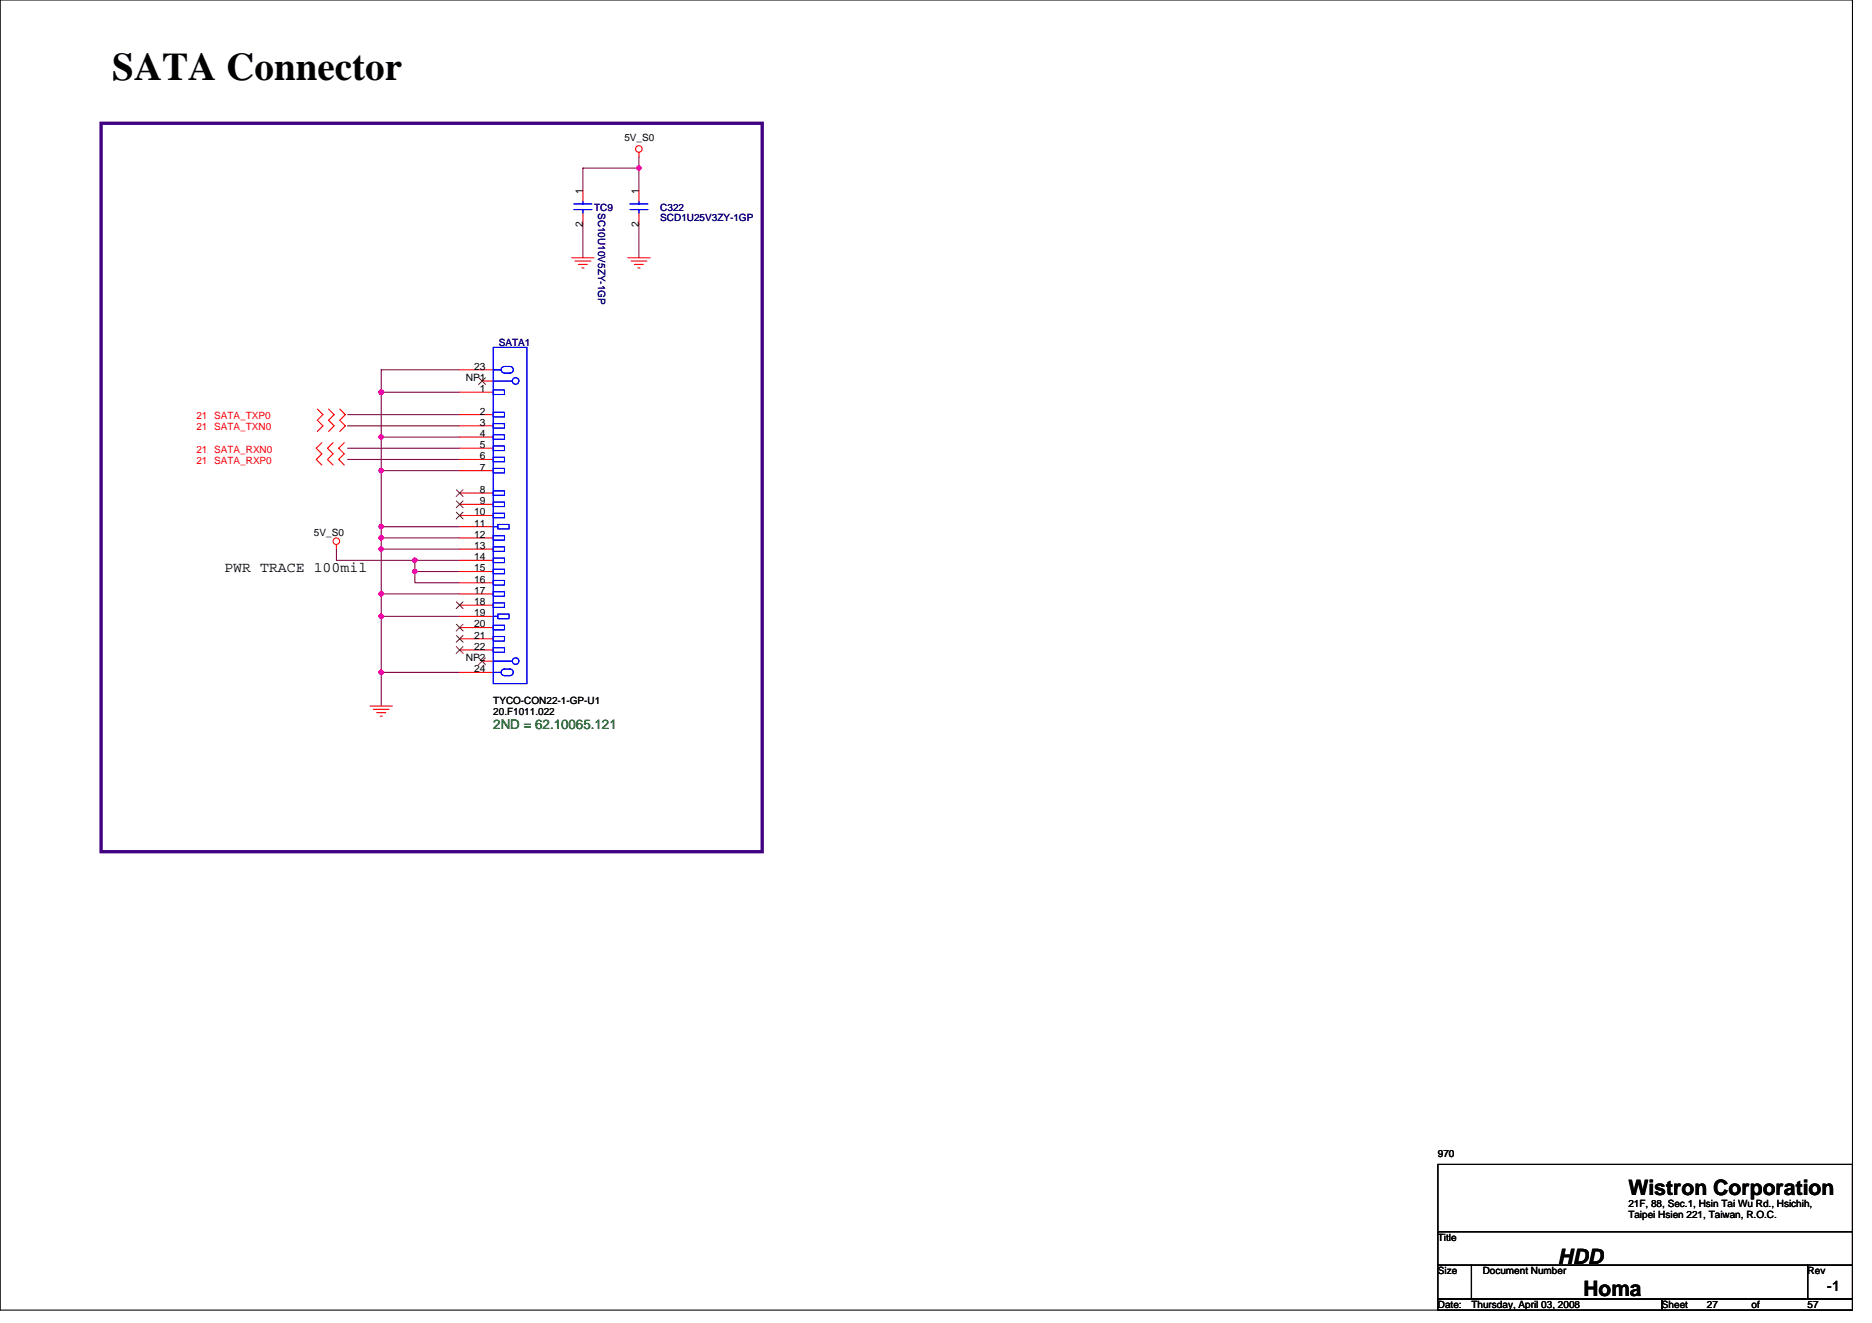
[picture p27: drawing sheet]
<svg xmlns="http://www.w3.org/2000/svg" width="297mm" height="210mm" viewBox="0 0 297 210" stroke-linecap="round" stroke-linejoin="round" font-family="sans-serif">
<defs><g id="words">
<text font-size="6.2" x="17.8" y="12.6">SATA Connector</text>
<g font-size="3.4">
<text x="258.4" y="189.6">Wistron Corporation</text>
<text x="247.2" y="200.5">HDD</text>
<text x="251.3" y="205.6">Homa</text>
</g>
<g font-size="2.3">
<text x="35.6" y="90.7">PWR TRACE 100mil</text>
<text x="289.9" y="204.8">-1</text>
</g>
<text font-size="2.1" fill="#008000" x="78.3" y="115.7">2ND = 62.10065.121</text>
<g font-size="1.6">
<text x="99.1" y="22.4">5V_S0</text>
<text x="92.5" y="35.9" transform="rotate(-90 92.5 35.9)">2</text>
<text x="92.5" y="30.8" transform="rotate(-90 92.5 30.8)">1</text>
<text x="101.4" y="35.9" transform="rotate(-90 101.4 35.9)">2</text>
<text x="101.4" y="30.8" transform="rotate(-90 101.4 30.8)">1</text>
<text x="75.2" y="58.7">23</text>
<text x="73.9" y="60.4">NP1</text>
<text x="76.1" y="62.2">1</text>
<text x="76.1" y="65.8">2</text>
<text x="76.1" y="67.5">3</text>
<text x="76.1" y="69.3">4</text>
<text x="76.1" y="71.1">5</text>
<text x="76.1" y="72.9">6</text>
<text x="76.1" y="74.7">7</text>
<text x="75.2" y="81.8">10</text>
<text x="75.2" y="83.5">11</text>
<text x="76.1" y="78.2">8</text>
<text x="76.1" y="80">9</text>
<text x="49.8" y="85">5V_S0</text>
<text x="75.2" y="85.3">12</text>
<text x="75.2" y="87.1">13</text>
<text x="75.2" y="88.9">14</text>
<text x="75.2" y="90.7">15</text>
<text x="75.2" y="92.4">16</text>
<text x="75.2" y="94.2">17</text>
<text x="75.2" y="96">18</text>
<text x="75.2" y="97.8">19</text>
<text x="75.2" y="99.5">20</text>
<text x="75.2" y="101.3">21</text>
<text x="73.9" y="104.9">NP2</text>
<text x="75.2" y="103.1">22</text>
<text x="75.2" y="106.7">24</text>
<text x="78.3" y="111.7">TYCO-CON22-1-GP-U1</text>
<text x="78.3" y="113.4">20.F1011.022</text>
<text x="228.2" y="183.5">970</text>
<text x="258.4" y="191.5">21F, 88, Sec.1, Hsin Tai Wu Rd., Hsichih,</text>
<text x="228.2" y="196.8">Title</text>
<text x="258.4" y="193.3">Taipei Hsien 221, Taiwan, R.O.C.</text>
<text x="228.2" y="202.2">Size</text>
<text x="235.3" y="202.2">Document Number</text>
<text x="286.8" y="202.2">Rev</text>
<text x="228.2" y="207.5">Date:</text>
<text x="233.5" y="207.5">Thursday, April 03, 2008</text>
<text x="263.7" y="207.5">Sheet</text>
<text x="270.8" y="207.5">27</text>
<text x="277.9" y="207.5">of</text>
<text x="286.8" y="207.5">57</text>
</g>
<g font-size="1.6" fill="#000080">
<text x="94.3" y="33.4">TC9</text>
<text x="94.9" y="33.8" transform="rotate(90 94.9 33.8)">SC10U10V5ZY-1GP</text>
<text x="104.8" y="33.4">C322</text>
<text x="104.8" y="35">SCD1U25V3ZY-1GP</text>
<text x="79.2" y="54.9">SATA1</text>
</g>
<g font-size="1.6" fill="#f00">
<text x="31.2" y="68.3">21 SATA_TXN0</text>
<text x="31.2" y="66.5">21 SATA_TXP0</text>
<text x="31.2" y="71.8">21 SATA_RXN0</text>
<text x="31.2" y="73.6">21 SATA_RXP0</text>
</g>
</g></defs>
<path d="M0 0h293.9v207.9h-293.9zM228.2 184.7h65.7v10.7h-65.7zM228.2 195.4h65.7v5.3h-65.7zM228.2 200.7h5.3v5.4h-5.3zM228.2 206.1h35.5v1.8h-35.5zM233.5 200.7h53.3v5.4h-53.3zM263.7 206.1h30.2v1.8h-30.2zM286.8 200.7h7.1v5.4h-7.1z" fill="none" stroke="#000" stroke-width=".17"/>
<g fill="none" stroke="#800040" stroke-width=".17">
<path d="M92.5 30.2v-3.5h8.9v3.5M92.5 35.6v5.3M101.4 24.9v1.8M101.4 35.6v5.3M72.9 58.7h-12.4v53.3M55.2 65.8h17.7M55.2 67.6h17.7M55.2 71.1h17.7M55.2 72.9h17.7M60.5 62.2h12.4M60.5 69.3h12.4M60.5 74.7h12.4"/>
<path d="M53.4 87.1v1.8h19.5M60.5 83.6h12.4M60.5 85.3h12.4M60.5 87.1h12.4M60.5 94.2h12.4M60.5 97.8h12.4M65.8 90.7v1.8h7.1M65.8 90.7h7.1M65.8 88.9v1.8M60.5 106.7h12.4"/>
</g>
<g fill="#f0f" stroke="#f0f" stroke-width=".17">
<circle cx="101.4" cy="26.7" r=".35"/>
<circle cx="60.5" cy="97.8" r=".35"/>
<circle cx="60.5" cy="106.7" r=".35"/>
<circle cx="60.5" cy="62.2" r=".35"/>
<circle cx="60.5" cy="69.3" r=".35"/>
<circle cx="60.5" cy="74.7" r=".35"/>
<circle cx="60.5" cy="83.6" r=".35"/>
<circle cx="60.5" cy="85.3" r=".35"/>
<circle cx="60.5" cy="87.1" r=".35"/>
<circle cx="60.5" cy="94.2" r=".35"/>
<circle cx="65.8" cy="88.9" r=".35"/>
<circle cx="65.8" cy="90.7" r=".35"/>
</g>
<g fill="none" stroke="#f00" stroke-width=".17">
<path d="M92.5 30.2v1.8M92.5 33.8v1.8M101.4 24.2v.7M101.4 30.2v1.8M101.4 33.8v1.8M72.9 58.7h5.4M90.7 40.9h3.6M91.2 41.4h2.5M91.8 42h1.4M92.3 42.5h.4M99.6 40.9h3.6M100.1 41.4h2.5"/>
<path d="M100.7 42h1.4M101.2 42.5h.4M50.4 64.9l.8 .9-.8 .9 .8 .9-.8 .9M51.1 70.2l-.9 .9 .9 .9-.9 .9 .9 .9M52.1 64.9l.9 .9-.9 .9 .9 .9-.9 .9M52.8 70.2l-.8 .9 .8 .9-.8 .9 .8 .9M53.9 64.9l.9 .9-.9 .9 .9 .9-.9 .9M54.6 70.2l-.9 .9 .9 .9-.9 .9 .9 .9M72.9 62.2h5.4M72.9 65.8h5.4M72.9 67.6h5.4M72.9 69.3h5.4"/>
<path d="M72.9 71.1h5.4M72.9 72.9h5.4M72.9 74.7h5.4M72.9 78.2h5.4M76.5 60.5h1.8M53.4 86.4v.7M72.9 80h5.4M72.9 81.8h5.4M72.9 83.6h5.4M72.9 85.3h5.4M72.9 87.1h5.4M72.9 88.9h5.4"/>
<path d="M72.9 90.7h5.4M72.9 92.5h5.4M72.9 94.2h5.4M72.9 96h5.4M72.9 97.8h5.4M72.9 99.6h5.4M58.7 112h3.6M59.2 112.5h2.5M59.8 113.1h1.4M60.3 113.6h.4M72.9 101.3h5.4M72.9 103.1h5.4"/>
<path d="M72.9 106.7h5.4M76.5 104.9h1.8"/>
<circle cx="101.4" cy="23.6" r=".52"/>
<circle cx="53.4" cy="85.9" r=".52"/>
</g>
<path d="M16 19.6h104.9v115.5h-104.9z" fill="none" stroke="#400080" stroke-width=".53"/>
<g fill="none" stroke="#804000" stroke-width=".16">
<path d="M76 59.9l1 1.1M77 59.9l-1.1 1.1M72.4 77.7l1.1 1.1M72.4 79.5l1.1 1.1M73.5 77.7l-1.1 1.1M73.5 79.5l-1.1 1.1M72.4 81.3l1.1 1M72.4 95.5l1.1 1.1M72.4 99l1.1 1.1M73.5 81.3l-1.1 1M73.5 95.5l-1.1 1.1M73.5 99l-1.1 1.1"/>
<path d="M72.4 100.8l1.1 1.1M72.4 102.6l1.1 1.1M73.5 100.8l-1.1 1.1M73.5 102.6l-1.1 1.1M76 104.4l1 1.1M77 104.4l-1.1 1.1"/>
</g>
<g fill="none" stroke="#00f" stroke-width=".17">
<path d="M91.1 32.4h2.8M91.1 33.3h2.8M92.5 32v.4M92.5 33.3v.5M100 32.4h2.8M100 33.3h2.8M101.4 32v.4M101.4 33.3v.5M78.3 55.1h5.3v53.4h-5.3zM78.3 58.7h1.2M80 58.1a.52 .52 0 0 0-.5 .6 .52 .52 0 0 0 .5 .5M80 58.1h.9a.52 .52 0 0 1 .5 .6 .52 .52 0 0 1-.5 .5h-.9"/>
<path d="M78.3 61.9h1.7v.7h-1.7zM78.3 65.4h1.7v.7h-1.7zM78.3 67.2h1.7v.7h-1.7zM78.3 69h1.7v.7h-1.7zM78.3 70.8h1.7v.7h-1.7zM78.3 72.5h1.7v.8h-1.7zM78.3 74.3h1.7v.7h-1.7zM78.3 77.9h1.7v.7h-1.7zM78.3 79.7h1.7v.7h-1.7zM78.3 60.5h3M78.3 81.4h1.7v.7h-1.7zM78.3 85h1.7v.7h-1.7z"/>
<path d="M78.3 86.8h1.7v.7h-1.7zM78.3 88.5h1.7v.8h-1.7zM78.3 90.3h1.7v.7h-1.7zM78.3 92.1h1.7v.7h-1.7zM78.3 93.9h1.7v.7h-1.7zM78.3 95.7h1.7v.7h-1.7zM78.3 99.2h1.7v.7h-1.7zM78.3 97.8h.7v-.4h1.8v.7h-1.8v-.3M78.3 83.6h.7v-.4h1.8v.7h-1.8v-.3M78.3 101h1.7v.7h-1.7zM78.3 102.8h1.7v.7h-1.7zM78.3 106.7h1.2"/>
<path d="M78.3 104.9h3M79.5 106.7l.3 .4 .2 .1M80 106.2h-.2l-.3 .5M80 106.2h.9a.52 .52 0 0 1 .5 .5 .52 .52 0 0 1-.5 .5M80 107.2h.9"/>
<circle cx="81.8" cy="60.4" r=".52"/>
<circle cx="81.8" cy="104.9" r=".52"/>
</g>
<use href="#words"/>
</svg>
